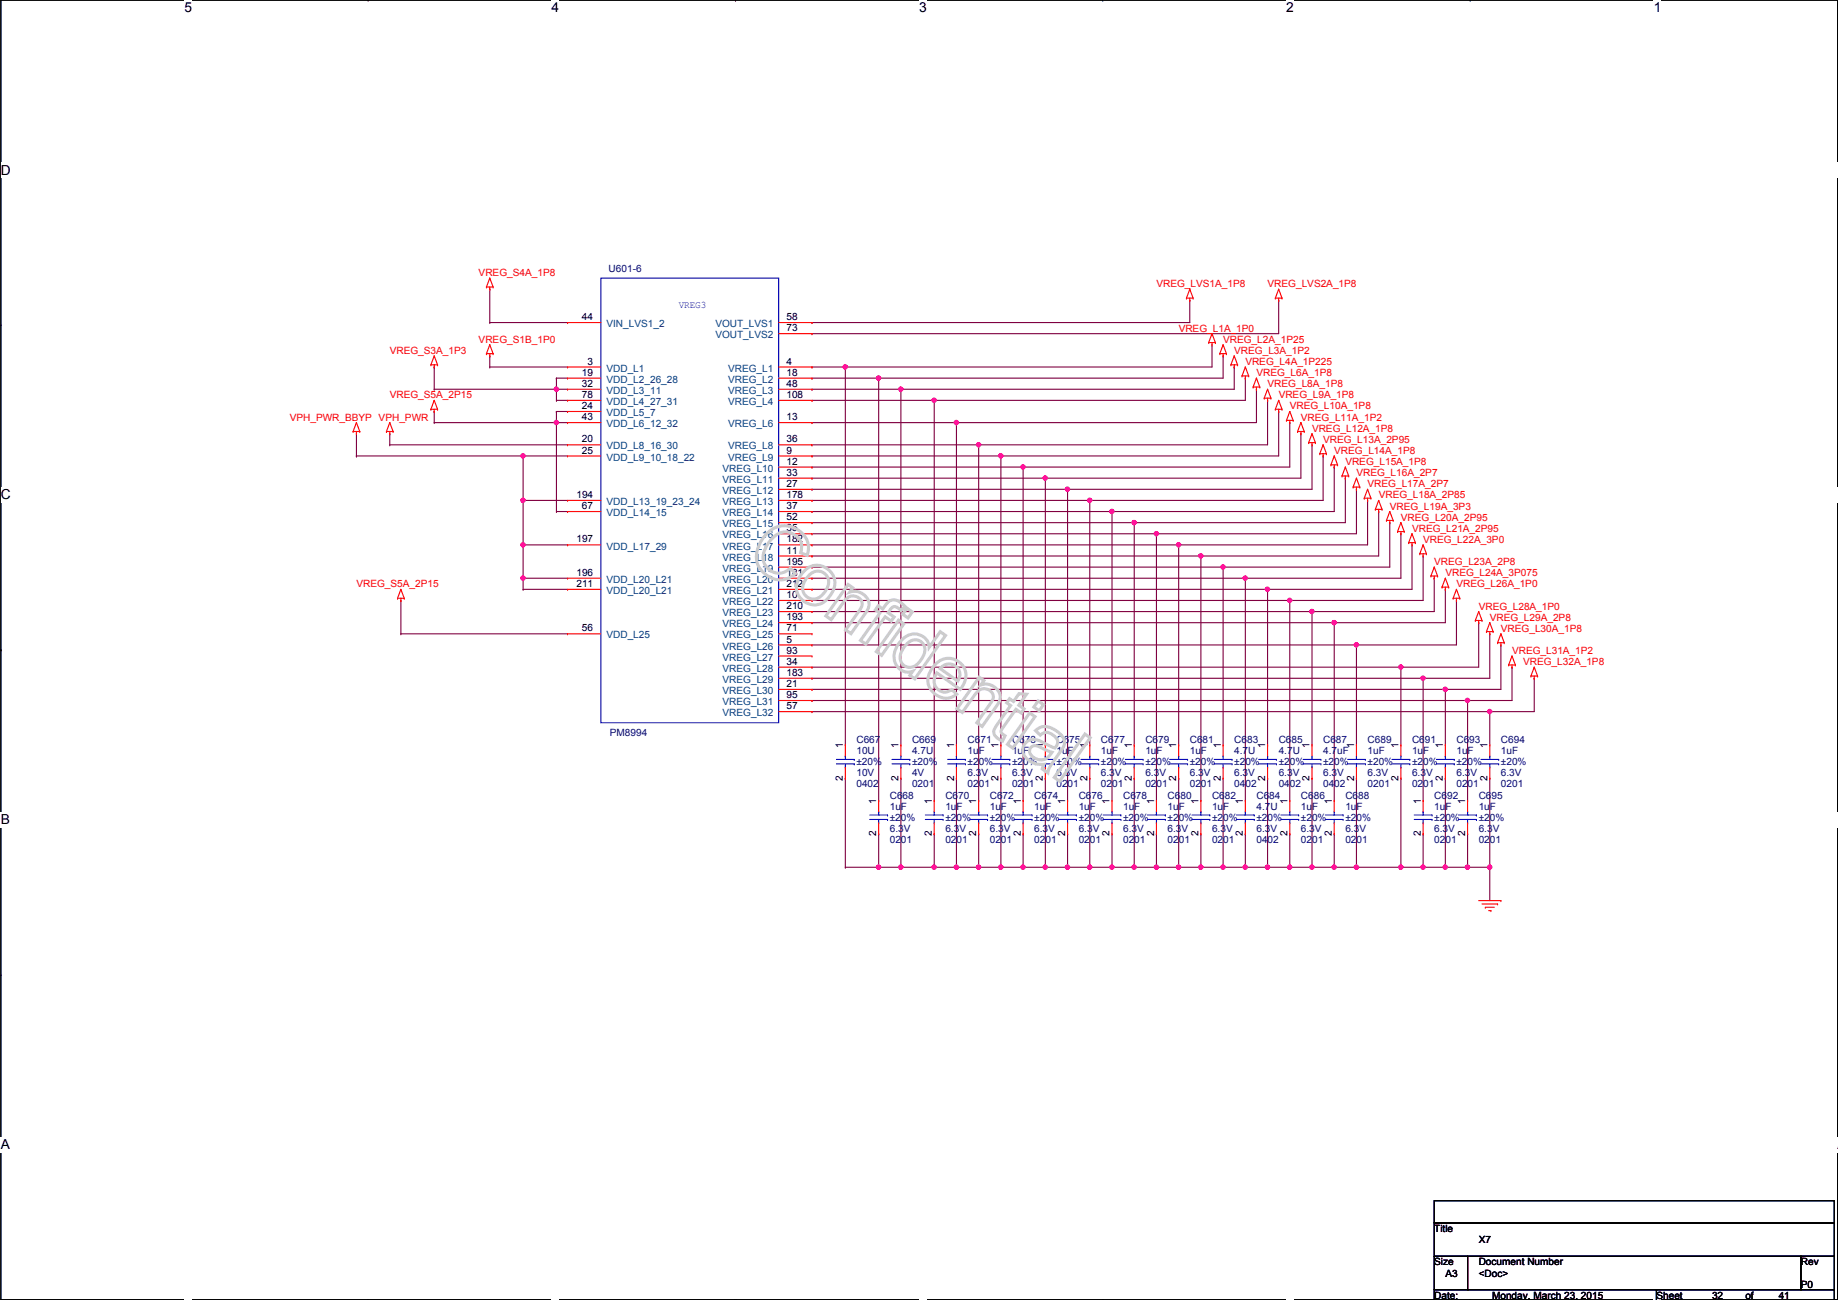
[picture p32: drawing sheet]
<svg xmlns="http://www.w3.org/2000/svg" width="420mm" height="297mm" viewBox="0 0 420 297" stroke-linecap="round" stroke-linejoin="round" font-family="sans-serif">
<defs><g id="words">
<g font-size="3.1">
<text x="42.2" y="2.8">5</text>
<text x="126.1" y="2.8">4</text>
<text x="210.1" y="2.8">3</text>
<text x="294" y="2.8">2</text>
<text x="378" y="2.8">1</text>
<text x=".2" y="39.9">D</text>
<text x=".2" y="114.1">C</text>
<text x=".2" y="188.4">B</text>
<text x=".2" y="262.6">A</text>
<text x="420.1" y="262.6">A</text>
</g>
<g font-size="2.3" fill="#f00">
<text x="109.4" y="63.1">VREG_S4A_1P8</text>
<text x="264.4" y="65.6">VREG_LVS1A_1P8</text>
<text x="289.8" y="65.6">VREG_LVS2A_1P8</text>
<text x="269.4" y="75.8">VREG_L1A_1P0</text>
<text x="89.1" y="80.9">VREG_S3A_1P3</text>
<text x="109.4" y="78.3">VREG_S1B_1P0</text>
<text x="279.6" y="78.3">VREG_L2A_1P25</text>
<text x="282.1" y="80.9">VREG_L3A_1P2</text>
<text x="284.7" y="83.4">VREG_L4A_1P225</text>
<text x="287.2" y="85.9">VREG_L6A_1P8</text>
<text x="289.8" y="88.5">VREG_L8A_1P8</text>
<text x="89.1" y="91">VREG_S5A_2P15</text>
<text x="292.3" y="91">VREG_L9A_1P8</text>
<text x="294.8" y="93.6">VREG_L10A_1P8</text>
<text x="66.2" y="96.1">VPH_PWR_BBYP VPH_PWR</text>
<text x="297.4" y="96.1">VREG_L11A_1P2</text>
<text x="299.9" y="98.6">VREG_L12A_1P8</text>
<text x="302.5" y="101.2">VREG_L13A_2P95</text>
<text x="305" y="103.7">VREG_L14A_1P8</text>
<text x="307.5" y="106.3">VREG_L15A_1P8</text>
<text x="310.1" y="108.8">VREG_L16A_2P7</text>
<text x="312.6" y="111.3">VREG_L17A_2P7</text>
<text x="315.2" y="113.9">VREG_L18A_2P85</text>
<text x="317.7" y="116.4">VREG_L19A_3P3</text>
<text x="320.2" y="119">VREG_L20A_2P95</text>
<text x="322.8" y="121.5">VREG_L21A_2P95</text>
<text x="325.3" y="124">VREG_L22A_3P0</text>
<text x="327.9" y="129.1">VREG_L23A_2P8</text>
<text x="330.4" y="131.7">VREG_L24A_3P075</text>
<text x="81.5" y="134.2">VREG_S5A_2P15</text>
<text x="332.9" y="134.2">VREG_L26A_1P0</text>
<text x="338" y="139.3">VREG_L28A_1P0</text>
<text x="340.6" y="141.8">VREG_L29A_2P8</text>
<text x="343.1" y="144.4">VREG_L30A_1P8</text>
<text x="345.6" y="149.4">VREG_L31A_1P2</text>
<text x="348.2" y="152">VREG_L32A_1P8</text>
</g>
<g font-size="2.3" fill="#000080">
<text x="139.1" y="62.1">U601-6</text>
<text x="139.4" y="168.2">PM8994</text>
<text x="195.8" y="169.8">C667</text>
<text x="195.8" y="172.3">10U</text>
<text x="208.5" y="169.8">C669</text>
<text x="208.5" y="172.3">4.7U</text>
<text x="221.2" y="169.8">C671</text>
<text x="221.2" y="172.3">1uF</text>
<text x="231.3" y="169.8">C673</text>
<text x="231.3" y="172.3">1uF</text>
<text x="241.5" y="169.8">C675</text>
<text x="241.5" y="172.3">1uF</text>
<text x="251.7" y="169.8">C677</text>
<text x="251.7" y="172.3">1uF</text>
<text x="261.8" y="169.8">C679</text>
<text x="261.8" y="172.3">1uF</text>
<text x="272" y="169.8">C681</text>
<text x="272" y="172.3">1uF</text>
<text x="282.1" y="169.8">C683</text>
<text x="282.1" y="172.3">4.7U</text>
<text x="292.3" y="169.8">C685</text>
<text x="292.3" y="172.3">4.7U</text>
<text x="302.5" y="169.8">C687</text>
<text x="302.5" y="172.3">4.7uF</text>
<text x="312.6" y="169.8">C689</text>
<text x="312.6" y="172.3">1uF</text>
<text x="322.8" y="169.8">C691</text>
<text x="322.8" y="172.3">1uF</text>
<text x="332.9" y="169.8">C693</text>
<text x="332.9" y="172.3">1uF</text>
<text x="343.1" y="169.8">C694</text>
<text x="343.1" y="172.3">1uF</text>
<text x="195.8" y="179.9">0402</text>
<text x="195.8" y="177.4">10V</text>
<text x="195.8" y="174.8">±20%</text>
<text x="208.5" y="179.9">0201</text>
<text x="208.5" y="177.4">4V</text>
<text x="208.5" y="174.8">±20%</text>
<text x="221.2" y="179.9">0201</text>
<text x="221.2" y="177.4">6.3V</text>
<text x="221.2" y="174.8">±20%</text>
<text x="231.3" y="179.9">0201</text>
<text x="231.3" y="177.4">6.3V</text>
<text x="231.3" y="174.8">±20%</text>
<text x="241.5" y="179.9">0201</text>
<text x="241.5" y="177.4">6.3V</text>
<text x="241.5" y="174.8">±20%</text>
<text x="251.7" y="179.9">0201</text>
<text x="251.7" y="177.4">6.3V</text>
<text x="251.7" y="174.8">±20%</text>
<text x="261.8" y="179.9">0201</text>
<text x="261.8" y="177.4">6.3V</text>
<text x="261.8" y="174.8">±20%</text>
<text x="272" y="179.9">0201</text>
<text x="272" y="177.4">6.3V</text>
<text x="272" y="174.8">±20%</text>
<text x="282.1" y="179.9">0402</text>
<text x="282.1" y="177.4">6.3V</text>
<text x="282.1" y="174.8">±20%</text>
<text x="292.3" y="179.9">0402</text>
<text x="292.3" y="177.4">6.3V</text>
<text x="292.3" y="174.8">±20%</text>
<text x="302.5" y="179.9">0402</text>
<text x="302.5" y="177.4">6.3V</text>
<text x="302.5" y="174.8">±20%</text>
<text x="312.6" y="179.9">0201</text>
<text x="312.6" y="177.4">6.3V</text>
<text x="312.6" y="174.8">±20%</text>
<text x="322.8" y="179.9">0201</text>
<text x="322.8" y="177.4">6.3V</text>
<text x="322.8" y="174.8">±20%</text>
<text x="332.9" y="179.9">0201</text>
<text x="332.9" y="177.4">6.3V</text>
<text x="332.9" y="174.8">±20%</text>
<text x="343.1" y="179.9">0201</text>
<text x="343.1" y="177.4">6.3V</text>
<text x="343.1" y="174.8">±20%</text>
<text x="203.4" y="182.5">C668</text>
<text x="203.4" y="185">1uF</text>
<text x="216.1" y="182.5">C670</text>
<text x="216.1" y="185">1uF</text>
<text x="226.3" y="182.5">C672</text>
<text x="226.3" y="185">1uF</text>
<text x="236.4" y="182.5">C674</text>
<text x="236.4" y="185">1uF</text>
<text x="246.6" y="182.5">C676</text>
<text x="246.6" y="185">1uF</text>
<text x="256.7" y="182.5">C678</text>
<text x="256.7" y="185">1uF</text>
<text x="266.9" y="182.5">C680</text>
<text x="266.9" y="185">1uF</text>
<text x="277.1" y="182.5">C682</text>
<text x="277.1" y="185">1uF</text>
<text x="287.2" y="182.5">C684</text>
<text x="287.2" y="185">4.7U</text>
<text x="297.4" y="182.5">C686</text>
<text x="297.4" y="185">1uF</text>
<text x="307.5" y="182.5">C688</text>
<text x="307.5" y="185">1uF</text>
<text x="327.9" y="182.5">C692</text>
<text x="327.9" y="185">1uF</text>
<text x="338" y="182.5">C695</text>
<text x="338" y="185">1uF</text>
<text x="203.4" y="190.1">6.3V</text>
<text x="203.4" y="187.5">±20%</text>
<text x="216.1" y="190.1">6.3V</text>
<text x="216.1" y="187.5">±20%</text>
<text x="226.3" y="190.1">6.3V</text>
<text x="226.3" y="187.5">±20%</text>
<text x="236.4" y="190.1">6.3V</text>
<text x="236.4" y="187.5">±20%</text>
<text x="246.6" y="190.1">6.3V</text>
<text x="246.6" y="187.5">±20%</text>
<text x="256.7" y="190.1">6.3V</text>
<text x="256.7" y="187.5">±20%</text>
<text x="266.9" y="190.1">6.3V</text>
<text x="266.9" y="187.5">±20%</text>
<text x="277.1" y="190.1">6.3V</text>
<text x="277.1" y="187.5">±20%</text>
<text x="287.2" y="190.1">6.3V</text>
<text x="287.2" y="187.5">±20%</text>
<text x="297.4" y="190.1">6.3V</text>
<text x="297.4" y="187.5">±20%</text>
<text x="307.5" y="190.1">6.3V</text>
<text x="307.5" y="187.5">±20%</text>
<text x="327.9" y="190.1">6.3V</text>
<text x="327.9" y="187.5">±20%</text>
<text x="338" y="190.1">6.3V</text>
<text x="338" y="187.5">±20%</text>
<text x="203.4" y="192.6">0201</text>
<text x="216.1" y="192.6">0201</text>
<text x="226.3" y="192.6">0201</text>
<text x="236.4" y="192.6">0201</text>
<text x="246.6" y="192.6">0201</text>
<text x="256.7" y="192.6">0201</text>
<text x="266.9" y="192.6">0201</text>
<text x="277.1" y="192.6">0201</text>
<text x="287.2" y="192.6">0402</text>
<text x="297.4" y="192.6">0201</text>
<text x="307.5" y="192.6">0201</text>
<text x="327.9" y="192.6">0201</text>
<text x="338" y="192.6">0201</text>
</g>
<text font-size="2.3" fill="#00f" x="155.1" y="70.5">VREG3</text>
<g font-size="2.3">
<text x="133" y="73.2">44</text>
<text x="179.8" y="73.2">58</text>
<text x="179.8" y="75.7">73</text>
<text x="134.3" y="83.3">3</text>
<text x="179.8" y="83.3">4</text>
<text x="133" y="85.9">19</text>
<text x="133" y="88.4">32</text>
<text x="179.8" y="85.9">18</text>
<text x="179.8" y="88.4">48</text>
<text x="133" y="90.9">78</text>
<text x="133" y="93.5">24</text>
<text x="179.8" y="90.9">108</text>
<text x="133" y="96">43</text>
<text x="133" y="101.1">20</text>
<text x="179.8" y="96">13</text>
<text x="179.8" y="101.1">36</text>
<text x="133" y="103.6">25</text>
<text x="179.8" y="103.6">9</text>
<text x="179.8" y="106.2">12</text>
<text x="131.8" y="113.8">194</text>
<text x="179.8" y="108.7">33</text>
<text x="179.8" y="111.3">27</text>
<text x="179.8" y="113.8">178</text>
<text x="133" y="116.3">67</text>
<text x="179.8" y="116.3">37</text>
<text x="179.8" y="118.9">52</text>
<text x="131.8" y="124">197</text>
<text x="179.8" y="121.4">35</text>
<text x="179.8" y="124">182</text>
<text x="131.8" y="131.6">196</text>
<text x="179.8" y="126.5">11</text>
<text x="179.8" y="129">195</text>
<text x="179.8" y="131.6">181</text>
<text x="131.8" y="134.1">211</text>
<text x="179.8" y="134.1">212</text>
<text x="179.8" y="136.7">10</text>
<text x="179.8" y="141.7">193</text>
<text x="179.8" y="139.2">210</text>
<text x="133" y="144.3">56</text>
<text x="179.8" y="144.3">71</text>
<text x="179.8" y="146.8">5</text>
<text x="179.8" y="149.4">93</text>
<text x="179.8" y="154.4">183</text>
<text x="179.8" y="151.9">34</text>
<text x="179.8" y="159.5">95</text>
<text x="179.8" y="157">21</text>
<text x="179.8" y="162.1">57</text>
<text x="192.7" y="171" transform="rotate(-90 192.7 171)">1</text>
<text x="205.4" y="171" transform="rotate(-90 205.4 171)">1</text>
<text x="218.1" y="171" transform="rotate(-90 218.1 171)">1</text>
<text x="228.2" y="171" transform="rotate(-90 228.2 171)">1</text>
<text x="238.4" y="171" transform="rotate(-90 238.4 171)">1</text>
<text x="248.6" y="171" transform="rotate(-90 248.6 171)">1</text>
<text x="258.7" y="171" transform="rotate(-90 258.7 171)">1</text>
<text x="268.9" y="171" transform="rotate(-90 268.9 171)">1</text>
<text x="279" y="171" transform="rotate(-90 279 171)">1</text>
<text x="289.2" y="171" transform="rotate(-90 289.2 171)">1</text>
<text x="299.4" y="171" transform="rotate(-90 299.4 171)">1</text>
<text x="309.5" y="171" transform="rotate(-90 309.5 171)">1</text>
<text x="319.7" y="171" transform="rotate(-90 319.7 171)">1</text>
<text x="329.8" y="171" transform="rotate(-90 329.8 171)">1</text>
<text x="340" y="171" transform="rotate(-90 340 171)">1</text>
<text x="192.7" y="178.4" transform="rotate(-90 192.7 178.4)">2</text>
<text x="205.4" y="178.4" transform="rotate(-90 205.4 178.4)">2</text>
<text x="218.1" y="178.4" transform="rotate(-90 218.1 178.4)">2</text>
<text x="228.2" y="178.4" transform="rotate(-90 228.2 178.4)">2</text>
<text x="238.4" y="178.4" transform="rotate(-90 238.4 178.4)">2</text>
<text x="248.6" y="178.4" transform="rotate(-90 248.6 178.4)">2</text>
<text x="258.7" y="178.4" transform="rotate(-90 258.7 178.4)">2</text>
<text x="268.9" y="178.4" transform="rotate(-90 268.9 178.4)">2</text>
<text x="279" y="178.4" transform="rotate(-90 279 178.4)">2</text>
<text x="289.2" y="178.4" transform="rotate(-90 289.2 178.4)">2</text>
<text x="299.4" y="178.4" transform="rotate(-90 299.4 178.4)">2</text>
<text x="309.5" y="178.4" transform="rotate(-90 309.5 178.4)">2</text>
<text x="319.7" y="178.4" transform="rotate(-90 319.7 178.4)">2</text>
<text x="329.8" y="178.4" transform="rotate(-90 329.8 178.4)">2</text>
<text x="340" y="178.4" transform="rotate(-90 340 178.4)">2</text>
<text x="200.3" y="183.7" transform="rotate(-90 200.3 183.7)">1</text>
<text x="213" y="183.7" transform="rotate(-90 213 183.7)">1</text>
<text x="223.2" y="183.7" transform="rotate(-90 223.2 183.7)">1</text>
<text x="233.3" y="183.7" transform="rotate(-90 233.3 183.7)">1</text>
<text x="243.5" y="183.7" transform="rotate(-90 243.5 183.7)">1</text>
<text x="253.6" y="183.7" transform="rotate(-90 253.6 183.7)">1</text>
<text x="263.8" y="183.7" transform="rotate(-90 263.8 183.7)">1</text>
<text x="274" y="183.7" transform="rotate(-90 274 183.7)">1</text>
<text x="284.1" y="183.7" transform="rotate(-90 284.1 183.7)">1</text>
<text x="294.3" y="183.7" transform="rotate(-90 294.3 183.7)">1</text>
<text x="304.4" y="183.7" transform="rotate(-90 304.4 183.7)">1</text>
<text x="324.8" y="183.7" transform="rotate(-90 324.8 183.7)">1</text>
<text x="334.9" y="183.7" transform="rotate(-90 334.9 183.7)">1</text>
<text x="200.3" y="191.1" transform="rotate(-90 200.3 191.1)">2</text>
<text x="213" y="191.1" transform="rotate(-90 213 191.1)">2</text>
<text x="223.2" y="191.1" transform="rotate(-90 223.2 191.1)">2</text>
<text x="233.3" y="191.1" transform="rotate(-90 233.3 191.1)">2</text>
<text x="243.5" y="191.1" transform="rotate(-90 243.5 191.1)">2</text>
<text x="253.6" y="191.1" transform="rotate(-90 253.6 191.1)">2</text>
<text x="263.8" y="191.1" transform="rotate(-90 263.8 191.1)">2</text>
<text x="274" y="191.1" transform="rotate(-90 274 191.1)">2</text>
<text x="284.1" y="191.1" transform="rotate(-90 284.1 191.1)">2</text>
<text x="294.3" y="191.1" transform="rotate(-90 294.3 191.1)">2</text>
<text x="304.4" y="191.1" transform="rotate(-90 304.4 191.1)">2</text>
<text x="324.8" y="191.1" transform="rotate(-90 324.8 191.1)">2</text>
<text x="334.9" y="191.1" transform="rotate(-90 334.9 191.1)">2</text>
<text x="327.9" y="281.5">Title</text>
<text x="338" y="284.1">X7</text>
<text x="327.9" y="289.1">Size</text>
<text x="330.4" y="291.7">A3</text>
<text x="338" y="289.1">Document Number</text>
<text x="338" y="291.7">&lt;Doc&gt;</text>
<text x="411.7" y="289.1">Rev</text>
<text x="327.9" y="296.8">Date:</text>
<text x="341.1" y="296.8">Monday, March 23, 2015</text>
<text x="378.7" y="296.8">Sheet</text>
<text x="391.4" y="296.8">32</text>
<text x="399" y="296.8">of</text>
<text x="406.6" y="296.8">41</text>
<text x="411.7" y="294.2">P0</text>
</g>
<g font-size="2.3" fill="#004080">
<text x="138.6" y="74.8">VIN_LVS1_2</text>
<text x="163.5" y="74.8">VOUT_LVS1</text>
<text x="163.5" y="77.3">VOUT_LVS2</text>
<text x="138.6" y="84.9">VDD_L1</text>
<text x="138.6" y="87.5">VDD_L2_26_28</text>
<text x="166.4" y="84.9">VREG_L1</text>
<text x="166.4" y="87.5">VREG_L2</text>
<text x="138.6" y="90">VDD_L3_11</text>
<text x="138.6" y="92.5">VDD_L4_27_31</text>
<text x="138.6" y="95.1">VDD_L5_7</text>
<text x="166.4" y="90">VREG_L3</text>
<text x="166.4" y="92.5">VREG_L4</text>
<text x="138.6" y="97.6">VDD_L6_12_32</text>
<text x="166.4" y="97.6">VREG_L6</text>
<text x="138.6" y="102.7">VDD_L8_16_30</text>
<text x="138.6" y="105.2">VDD_L9_10_18_22</text>
<text x="165.2" y="107.8">VREG_L10</text>
<text x="166.4" y="102.7">VREG_L8</text>
<text x="166.4" y="105.2">VREG_L9</text>
<text x="165.2" y="110.3">VREG_L11</text>
<text x="165.2" y="112.9">VREG_L12</text>
<text x="138.6" y="115.4">VDD_L13_19_23_24</text>
<text x="138.6" y="117.9">VDD_L14_15</text>
<text x="165.2" y="115.4">VREG_L13</text>
<text x="165.2" y="117.9">VREG_L14</text>
<text x="138.6" y="125.6">VDD_L17_29</text>
<text x="165.2" y="120.5">VREG_L15</text>
<text x="165.2" y="123">VREG_L16</text>
<text x="165.2" y="125.6">VREG_L17</text>
<text x="165.2" y="128.1">VREG_L18</text>
<text x="165.2" y="130.6">VREG_L19</text>
<text x="138.6" y="133.2">VDD_L20_L21</text>
<text x="138.6" y="135.7">VDD_L20_L21</text>
<text x="165.2" y="133.2">VREG_L20</text>
<text x="165.2" y="135.7">VREG_L21</text>
<text x="165.2" y="138.3">VREG_L22</text>
<text x="165.2" y="143.3">VREG_L24</text>
<text x="165.2" y="140.8">VREG_L23</text>
<text x="138.6" y="145.9">VDD_L25</text>
<text x="165.2" y="145.9">VREG_L25</text>
<text x="165.2" y="148.4">VREG_L26</text>
<text x="165.2" y="153.5">VREG_L28</text>
<text x="165.2" y="151">VREG_L27</text>
<text x="165.2" y="161.1">VREG_L31</text>
<text x="165.2" y="158.6">VREG_L30</text>
<text x="165.2" y="156">VREG_L29</text>
<text x="165.2" y="163.7">VREG_L32</text>
</g>
</g></defs>
<path d="M.2 0h419.9v297h-419.9z" fill="none" stroke="#000" stroke-width=".25"/>
<g fill="#fff">
<path d="M42.2 0h1.7v3.5h-1.7z"/>
<path d="M42.2 297l1.7 .1z"/>
</g>
<path d="M84.1 0h.1M84.1 297h.1" fill="none" stroke="#000" stroke-width=".25"/>
<g fill="#fff">
<path d="M126.1 0h1.7v3.5h-1.7z"/>
<path d="M126.1 297l1.7 .1z"/>
</g>
<path d="M168.1 0h.1M168.1 297h.1" fill="none" stroke="#000" stroke-width=".25"/>
<g fill="#fff">
<path d="M210.1 0h1.7v3.5h-1.7z"/>
<path d="M210.1 297l1.7 .1z"/>
</g>
<path d="M252.1 0h.1M252.1 297h.1" fill="none" stroke="#000" stroke-width=".25"/>
<g fill="#fff">
<path d="M294 0h1.8v3.5h-1.8z"/>
<path d="M294 297l1.8 .1z"/>
</g>
<path d="M336.1 0h.1M336.1 297h.1" fill="none" stroke="#000" stroke-width=".25"/>
<g fill="#fff">
<path d="M378 0h1.8v3.5h-1.8z"/>
<path d="M378 297l1.8 .1z"/>
<path d="M.2 37.1h2.2v3.5h-2.2z"/>
<path d="M420.1 37.1h.1v3.5h-.1z"/>
<path d="M.2 111.3h2.2v3.5h-2.2z"/>
<path d="M420.1 111.3h.1v3.5h-.1z"/>
</g>
<path d="M.2 74.3h.1M420.1 74.3h.1" fill="none" stroke="#000" stroke-width=".25"/>
<g fill="#fff">
<path d="M.2 185.6h2.1v3.5h-2.1z"/>
<path d="M420.1 185.6h.1v3.5h-.1z"/>
</g>
<path d="M.2 148.5h.1M420.1 148.5h.1" fill="none" stroke="#000" stroke-width=".25"/>
<path d="M.2 148.5h.1M420.1 148.5h.1" fill="none" stroke="#000" stroke-width=".23"/>
<g fill="#fff">
<path d="M.2 259.8h2.1v3.5h-2.1z"/>
<path d="M420.1 259.8h.1v3.5h-.1z"/>
</g>
<path d="M.2 222.7h.1M420.1 222.7h.1" fill="none" stroke="#000" stroke-width=".25"/>
<path d="M112 66.1h.1M112 73.7h.1M112 66.1v7.6M112 73.7h17.7M99.3 88.9h.1M99.3 88.9h27.9M112 81.3h.1M112 83.9h.1M112 81.3v2.6M112 83.9h17.7" fill="none" stroke="#800040" stroke-width=".25"/>
<circle cx="127.2" cy="88.9" r=".49" fill="#f0f"/>
<circle cx="127.2" cy="88.9" r=".49" fill="none" stroke="#f0f" stroke-width=".25"/>
<g fill="none" stroke="#800040" stroke-width=".25">
<path d="M99.3 96.6h.1M99.3 96.6h30.4M127.2 86.4h.1M127.2 88.9h.1M127.2 91.5h.1M127.2 94h.1M127.2 96.6h.1M127.2 86.4v2.5M127.2 94v2.6M127.2 88.9h2.5M127.2 91.5h2.5M127.2 94h2.5"/>
<path d="M91.6 137.2h.1M91.6 137.2v7.6M91.6 144.8h.1M91.6 144.8h38.1"/>
</g>
<circle cx="127.2" cy="96.5" r=".49" fill="#f0f"/>
<circle cx="127.2" cy="96.5" r=".49" fill="none" stroke="#f0f" stroke-width=".25"/>
<path d="M89.1 99.1h.1M89.1 99.1v2.5M99.3 94h.1M99.3 94v2.6M81.5 104.2h.1M81.5 104.2h38.1M89.1 101.6h.1M89.1 101.6h40.6" fill="none" stroke="#800040" stroke-width=".25"/>
<circle cx="119.6" cy="104.2" r=".49" fill="#f0f"/>
<circle cx="119.6" cy="104.2" r=".49" fill="none" stroke="#f0f" stroke-width=".25"/>
<path d="M119.6 104.2h.1M119.6 104.2v10.1" fill="none" stroke="#800040" stroke-width=".25"/>
<circle cx="119.6" cy="114.3" r=".49" fill="#f0f"/>
<circle cx="119.6" cy="114.3" r=".49" fill="none" stroke="#f0f" stroke-width=".25"/>
<path d="M119.6 114.3h.1M119.6 104.2h.1M119.6 114.3h10.1M119.6 104.2h10.1M119.6 114.3v17.8M119.6 124.5h.1M119.6 132.1h.1M119.6 124.5h10.1M119.6 132.1h10.1" fill="none" stroke="#800040" stroke-width=".25"/>
<circle cx="119.6" cy="132.1" r=".49" fill="#f0f"/>
<circle cx="119.6" cy="132.1" r=".49" fill="none" stroke="#f0f" stroke-width=".25"/>
<circle cx="119.6" cy="124.5" r=".49" fill="#f0f"/>
<circle cx="119.6" cy="124.5" r=".49" fill="none" stroke="#f0f" stroke-width=".25"/>
<g fill="none" stroke="#800040" stroke-width=".25">
<path d="M185.6 73.7h.1M185.6 76.2h.1M272 68.6h.1M272 68.6v5.1h-86.4M277.1 78.8h.1M277.1 78.8v5.1M292.3 68.6h.1M292.3 68.6v7.6h-106.7M127.2 96.6h.1M127.2 96.6v20.3M185.6 83.9h.1M185.6 86.4h.1"/>
<path d="M185.6 88.9h.1M185.6 91.5h.1M185.6 83.9h7.6M185.6 86.4h15.3M185.6 88.9h20.3M185.6 91.5h28M279.6 81.3h.1M279.6 81.3v5.1M282.1 83.9h.1M282.1 83.9v5M127.2 116.9h.1M127.2 116.9h2.5"/>
<path d="M119.6 134.7h.1M119.6 132.1h.1M119.6 134.7h10.1M119.6 132.1v2.6"/>
</g>
<circle cx="213.5" cy="91.5" r=".49" fill="#f0f"/>
<circle cx="213.5" cy="91.5" r=".49" fill="none" stroke="#f0f" stroke-width=".25"/>
<path d="M185.6 96.6h.1M185.6 96.6h33M284.7 86.4h.1M284.7 86.4v5.1M287.2 88.9h.1M287.2 88.9v7.7M185.6 101.6h.1M185.6 104.2h.1M185.6 101.6h38.1M185.6 104.2h43.2" fill="none" stroke="#800040" stroke-width=".25"/>
<circle cx="228.8" cy="104.2" r=".49" fill="#f0f"/>
<circle cx="228.8" cy="104.2" r=".49" fill="none" stroke="#f0f" stroke-width=".25"/>
<g fill="none" stroke="#800040" stroke-width=".25">
<path d="M289.8 91.5h.1M289.8 91.5v10.1M292.3 94h.1M292.3 94v10.2M294.8 96.6h.1M294.8 96.6v10.1M297.4 99.1h.1M297.4 99.1v10.2M185.6 106.7h.1M185.6 109.3h.1M185.6 111.8h.1M185.6 106.7h48.3"/>
<path d="M185.6 109.3h53.4M185.6 111.8h58.4"/>
</g>
<circle cx="244" cy="111.8" r=".49" fill="#f0f"/>
<circle cx="244" cy="111.8" r=".49" fill="none" stroke="#f0f" stroke-width=".25"/>
<path d="M185.6 114.3h.1M185.6 116.9h.1M185.6 114.3h63.5M185.6 116.9h68.6M299.9 101.6h.1M299.9 101.6v10.2M302.5 104.2h.1M302.5 104.2v10.1" fill="none" stroke="#800040" stroke-width=".25"/>
<circle cx="254.2" cy="116.9" r=".49" fill="#f0f"/>
<circle cx="254.2" cy="116.9" r=".49" fill="none" stroke="#f0f" stroke-width=".25"/>
<path d="M185.6 119.4h.1M185.6 119.4h73.7M305 106.7h.1M305 106.7v10.2" fill="none" stroke="#800040" stroke-width=".25"/>
<circle cx="259.3" cy="119.4" r=".49" fill="#f0f"/>
<circle cx="259.3" cy="119.4" r=".49" fill="none" stroke="#f0f" stroke-width=".25"/>
<path d="M307.5 109.3h.1M307.5 109.3v10.1M185.6 122h.1M185.6 122h78.8" fill="none" stroke="#800040" stroke-width=".25"/>
<circle cx="264.3" cy="121.9" r=".49" fill="#f0f"/>
<circle cx="264.3" cy="121.9" r=".49" fill="none" stroke="#f0f" stroke-width=".25"/>
<path d="M310.1 111.8h.1M310.1 111.8v10.2M185.6 124.5h.1M185.6 127h.1M185.6 124.5h83.8M185.6 127h88.9" fill="none" stroke="#800040" stroke-width=".25"/>
<circle cx="274.5" cy="127" r=".49" fill="#f0f"/>
<circle cx="274.5" cy="127" r=".49" fill="none" stroke="#f0f" stroke-width=".25"/>
<path d="M185.6 129.6h.1M185.6 129.6h94" fill="none" stroke="#800040" stroke-width=".25"/>
<circle cx="279.6" cy="129.6" r=".49" fill="#f0f"/>
<circle cx="279.6" cy="129.6" r=".49" fill="none" stroke="#f0f" stroke-width=".25"/>
<path d="M185.6 132.1h.1M185.6 132.1h99.1" fill="none" stroke="#800040" stroke-width=".25"/>
<circle cx="284.7" cy="132.1" r=".49" fill="#f0f"/>
<circle cx="284.7" cy="132.1" r=".49" fill="none" stroke="#f0f" stroke-width=".25"/>
<path d="M185.6 134.7h.1M185.6 134.7h104.2" fill="none" stroke="#800040" stroke-width=".25"/>
<circle cx="289.7" cy="134.6" r=".49" fill="#f0f"/>
<circle cx="289.7" cy="134.6" r=".49" fill="none" stroke="#f0f" stroke-width=".25"/>
<path d="M185.6 139.7h.1M185.6 139.7h114.3" fill="none" stroke="#800040" stroke-width=".25"/>
<circle cx="299.9" cy="139.7" r=".49" fill="#f0f"/>
<circle cx="299.9" cy="139.7" r=".49" fill="none" stroke="#f0f" stroke-width=".25"/>
<path d="M185.6 142.3h.1M185.6 142.3h119.4" fill="none" stroke="#800040" stroke-width=".25"/>
<circle cx="305" cy="142.3" r=".49" fill="#f0f"/>
<circle cx="305" cy="142.3" r=".49" fill="none" stroke="#f0f" stroke-width=".25"/>
<path d="M185.6 152.4h.1M185.6 152.4h134.6" fill="none" stroke="#800040" stroke-width=".25"/>
<circle cx="320.2" cy="152.4" r=".49" fill="#f0f"/>
<circle cx="320.2" cy="152.4" r=".49" fill="none" stroke="#f0f" stroke-width=".25"/>
<path d="M185.6 155h.1M185.6 155h139.7" fill="none" stroke="#800040" stroke-width=".25"/>
<circle cx="325.3" cy="155" r=".49" fill="#f0f"/>
<circle cx="325.3" cy="155" r=".49" fill="none" stroke="#f0f" stroke-width=".25"/>
<path d="M185.6 160.1h.1M185.6 160.1h149.9" fill="none" stroke="#800040" stroke-width=".25"/>
<circle cx="335.5" cy="160" r=".49" fill="#f0f"/>
<circle cx="335.5" cy="160" r=".49" fill="none" stroke="#f0f" stroke-width=".25"/>
<path d="M185.6 162.6h.1M185.6 162.6h155" fill="none" stroke="#800040" stroke-width=".25"/>
<circle cx="340.5" cy="162.6" r=".49" fill="#f0f"/>
<circle cx="340.5" cy="162.6" r=".49" fill="none" stroke="#f0f" stroke-width=".25"/>
<path d="M185.6 157.5h.1M185.6 157.5h144.8" fill="none" stroke="#800040" stroke-width=".25"/>
<circle cx="330.4" cy="157.5" r=".49" fill="#f0f"/>
<circle cx="330.4" cy="157.5" r=".49" fill="none" stroke="#f0f" stroke-width=".25"/>
<g fill="none" stroke="#800040" stroke-width=".25">
<path d="M312.6 114.3h.1M312.6 114.3v10.2M315.2 116.9h.1M315.2 116.9v10.1M317.7 119.4h.1M317.7 119.4v10.2M185.6 137.2h.1M185.6 137.2h109.2M320.2 122h.1M320.2 122v10.1M322.8 124.5h.1M322.8 124.5v10.2"/>
<path d="M332.9 137.2h.1M332.9 137.2v10.2M185.6 147.4h.1M185.6 147.4h124.5M338 142.3h.1M338 142.3v10.1M340.6 144.8h.1M340.6 144.8v10.2M343.1 147.4h.1M343.1 147.4v10.1"/>
</g>
<circle cx="294.8" cy="137.2" r=".49" fill="#f0f"/>
<circle cx="294.8" cy="137.2" r=".49" fill="none" stroke="#f0f" stroke-width=".25"/>
<g fill="none" stroke="#800040" stroke-width=".25">
<path d="M99.3 83.9h.1M99.3 83.9v5M127.2 88.9h.1M127.2 86.4h.1M127.2 88.9v2.6M127.2 86.4h2.5M193.2 83.9h.1M193.2 83.9v86.3M193.2 83.9h83.9M325.3 127h.1M325.3 127v10.2M327.9 132.1h.1"/>
<path d="M327.9 132.1v7.6M330.4 134.7h.1M330.4 134.7v7.6M345.6 152.4h.1M345.6 152.4v7.7M350.7 155h.1M350.7 155v7.6"/>
</g>
<circle cx="193.2" cy="83.8" r=".49" fill="#f0f"/>
<circle cx="193.2" cy="83.8" r=".49" fill="none" stroke="#f0f" stroke-width=".25"/>
<path d="M200.9 86.4h.1M200.9 86.4v96.5" fill="none" stroke="#800040" stroke-width=".25"/>
<circle cx="200.8" cy="86.4" r=".49" fill="#f0f"/>
<circle cx="200.8" cy="86.4" r=".49" fill="none" stroke="#f0f" stroke-width=".25"/>
<path d="M200.9 86.4h.1M200.9 86.4h78.7M205.9 88.9h.1M205.9 88.9v81.3" fill="none" stroke="#800040" stroke-width=".25"/>
<circle cx="205.9" cy="88.9" r=".49" fill="#f0f"/>
<circle cx="205.9" cy="88.9" r=".49" fill="none" stroke="#f0f" stroke-width=".25"/>
<path d="M205.9 88.9h.1M205.9 88.9h76.2M213.6 91.5h.1M213.6 91.5v91.4M213.6 91.5h71.1M218.6 96.6h.1M218.6 96.6v73.6" fill="none" stroke="#800040" stroke-width=".25"/>
<circle cx="218.6" cy="96.5" r=".49" fill="#f0f"/>
<circle cx="218.6" cy="96.5" r=".49" fill="none" stroke="#f0f" stroke-width=".25"/>
<path d="M218.6 96.6h.1M218.6 96.6h68.6M223.7 101.6h.1M223.7 101.6v81.3" fill="none" stroke="#800040" stroke-width=".25"/>
<circle cx="223.7" cy="101.6" r=".49" fill="#f0f"/>
<circle cx="223.7" cy="101.6" r=".49" fill="none" stroke="#f0f" stroke-width=".25"/>
<path d="M223.7 101.6h.1M223.7 101.6h66.1M228.8 104.2h.1M228.8 104.2v66M228.8 104.2h63.5M233.9 106.7h.1M233.9 106.7v76.2" fill="none" stroke="#800040" stroke-width=".25"/>
<circle cx="233.9" cy="106.7" r=".49" fill="#f0f"/>
<circle cx="233.9" cy="106.7" r=".49" fill="none" stroke="#f0f" stroke-width=".25"/>
<path d="M233.9 106.7h.1M233.9 106.7h60.9M239 109.3h.1M239 109.3v60.9" fill="none" stroke="#800040" stroke-width=".25"/>
<circle cx="238.9" cy="109.2" r=".49" fill="#f0f"/>
<circle cx="238.9" cy="109.2" r=".49" fill="none" stroke="#f0f" stroke-width=".25"/>
<path d="M239 109.3h.1M239 109.3h58.4M244 111.8h.1M244 111.8v71.1M244 111.8h55.9M249.1 114.3h.1M249.1 114.3v55.9" fill="none" stroke="#800040" stroke-width=".25"/>
<circle cx="249.1" cy="114.3" r=".49" fill="#f0f"/>
<circle cx="249.1" cy="114.3" r=".49" fill="none" stroke="#f0f" stroke-width=".25"/>
<g fill="none" stroke="#800040" stroke-width=".25">
<path d="M249.1 114.3h.1M249.1 114.3h53.4M254.2 116.9h.1M254.2 116.9v66M254.2 116.9h50.8M259.3 119.4h.1M259.3 119.4v50.8M259.3 119.4h48.2M264.4 122h.1M264.4 122v60.9M264.4 122h45.7M269.4 124.5h.1"/>
<path d="M269.4 124.5v45.7"/>
</g>
<circle cx="269.4" cy="124.5" r=".49" fill="#f0f"/>
<circle cx="269.4" cy="124.5" r=".49" fill="none" stroke="#f0f" stroke-width=".25"/>
<g fill="none" stroke="#800040" stroke-width=".25">
<path d="M269.4 124.5h.1M269.4 124.5h43.2M274.5 127h.1M274.5 127v55.9M274.5 127h40.7M279.6 129.6h.1M279.6 129.6v40.6M279.6 129.6h38.1M284.7 132.1h.1M284.7 132.1v50.8M284.7 132.1h35.5M289.8 134.7h.1"/>
<path d="M289.8 134.7v35.5M289.8 134.7h33M294.8 137.2h.1M294.8 137.2v45.7M294.8 137.2h30.5M299.9 139.7h.1M299.9 139.7v30.5M299.9 139.7h28M305 142.3h.1M305 142.3v40.6M305 142.3h25.4M310.1 147.4h.1"/>
<path d="M310.1 147.4v22.8"/>
</g>
<circle cx="310.1" cy="147.3" r=".49" fill="#f0f"/>
<circle cx="310.1" cy="147.3" r=".49" fill="none" stroke="#f0f" stroke-width=".25"/>
<g fill="none" stroke="#800040" stroke-width=".25">
<path d="M310.1 147.4h.1M310.1 147.4h22.8M320.2 152.4h.1M320.2 152.4v17.8M320.2 152.4h17.8M325.3 155h.1M325.3 155v27.9M325.3 155h15.3M330.4 157.5h.1M330.4 157.5v12.7M330.4 157.5h12.7M205.9 177.8h.1"/>
<path d="M205.9 177.8v20.4M335.5 160.1h.1M335.5 160.1v22.8M335.5 160.1h10.1M340.6 162.6h.1M340.6 162.6v7.6M340.6 162.6h10.1M205.9 198.2h.1M205.9 198.2h7.7"/>
</g>
<circle cx="213.5" cy="198.1" r=".49" fill="#f0f"/>
<circle cx="213.5" cy="198.1" r=".49" fill="none" stroke="#f0f" stroke-width=".25"/>
<circle cx="205.9" cy="198.1" r=".49" fill="#f0f"/>
<circle cx="205.9" cy="198.1" r=".49" fill="none" stroke="#f0f" stroke-width=".25"/>
<path d="M218.6 177.8h.1M218.6 177.8v20.4" fill="none" stroke="#800040" stroke-width=".25"/>
<circle cx="218.6" cy="198.1" r=".49" fill="#f0f"/>
<circle cx="218.6" cy="198.1" r=".49" fill="none" stroke="#f0f" stroke-width=".25"/>
<path d="M228.8 177.8h.1M228.8 177.8v20.4" fill="none" stroke="#800040" stroke-width=".25"/>
<circle cx="228.8" cy="198.1" r=".49" fill="#f0f"/>
<circle cx="228.8" cy="198.1" r=".49" fill="none" stroke="#f0f" stroke-width=".25"/>
<path d="M239 177.8h.1M239 177.8v20.4M218.6 198.2h.1M218.6 198.2h5.1" fill="none" stroke="#800040" stroke-width=".25"/>
<circle cx="238.9" cy="198.1" r=".49" fill="#f0f"/>
<circle cx="238.9" cy="198.1" r=".49" fill="none" stroke="#f0f" stroke-width=".25"/>
<path d="M249.1 177.8h.1M249.1 177.8v20.4M228.8 198.2h.1M228.8 198.2h5.1" fill="none" stroke="#800040" stroke-width=".25"/>
<circle cx="249.1" cy="198.1" r=".49" fill="#f0f"/>
<circle cx="249.1" cy="198.1" r=".49" fill="none" stroke="#f0f" stroke-width=".25"/>
<path d="M259.3 177.8h.1M259.3 177.8v20.4M239 198.2h.1M239 198.2h5M249.1 198.2h.1M249.1 198.2h5.1" fill="none" stroke="#800040" stroke-width=".25"/>
<circle cx="254.2" cy="198.1" r=".49" fill="#f0f"/>
<circle cx="254.2" cy="198.1" r=".49" fill="none" stroke="#f0f" stroke-width=".25"/>
<path d="M269.4 177.8h.1M269.4 177.8v20.4" fill="none" stroke="#800040" stroke-width=".25"/>
<circle cx="269.4" cy="198.1" r=".49" fill="#f0f"/>
<circle cx="269.4" cy="198.1" r=".49" fill="none" stroke="#f0f" stroke-width=".25"/>
<path d="M259.3 198.2h.1M259.3 198.2h5.1" fill="none" stroke="#800040" stroke-width=".25"/>
<circle cx="264.3" cy="198.1" r=".49" fill="#f0f"/>
<circle cx="264.3" cy="198.1" r=".49" fill="none" stroke="#f0f" stroke-width=".25"/>
<circle cx="259.3" cy="198.1" r=".49" fill="#f0f"/>
<circle cx="259.3" cy="198.1" r=".49" fill="none" stroke="#f0f" stroke-width=".25"/>
<path d="M279.6 177.8h.1M279.6 177.8v20.4" fill="none" stroke="#800040" stroke-width=".25"/>
<circle cx="279.6" cy="198.1" r=".49" fill="#f0f"/>
<circle cx="279.6" cy="198.1" r=".49" fill="none" stroke="#f0f" stroke-width=".25"/>
<path d="M289.8 177.8h.1M289.8 177.8v20.4M269.4 198.2h.1M269.4 198.2h5.1" fill="none" stroke="#800040" stroke-width=".25"/>
<circle cx="289.7" cy="198.1" r=".49" fill="#f0f"/>
<circle cx="289.7" cy="198.1" r=".49" fill="none" stroke="#f0f" stroke-width=".25"/>
<path d="M299.9 177.8h.1M299.9 177.8v20.4M279.6 198.2h.1M279.6 198.2h5.1" fill="none" stroke="#800040" stroke-width=".25"/>
<circle cx="299.9" cy="198.1" r=".49" fill="#f0f"/>
<circle cx="299.9" cy="198.1" r=".49" fill="none" stroke="#f0f" stroke-width=".25"/>
<path d="M310.1 177.8h.1M310.1 177.8v20.4h10.1M320.2 177.8h.1M320.2 177.8v20.4M289.8 198.2h.1M289.8 198.2h5M299.9 198.2h.1M299.9 198.2h5.1M320.2 198.2h.1" fill="none" stroke="#800040" stroke-width=".25"/>
<circle cx="310.1" cy="198.1" r=".49" fill="#f0f"/>
<circle cx="310.1" cy="198.1" r=".49" fill="none" stroke="#f0f" stroke-width=".25"/>
<circle cx="320.2" cy="198.1" r=".49" fill="#f0f"/>
<circle cx="320.2" cy="198.1" r=".49" fill="none" stroke="#f0f" stroke-width=".25"/>
<path d="M330.4 177.8h.1M330.4 177.8v20.4" fill="none" stroke="#800040" stroke-width=".25"/>
<circle cx="330.4" cy="198.1" r=".49" fill="#f0f"/>
<circle cx="330.4" cy="198.1" r=".49" fill="none" stroke="#f0f" stroke-width=".25"/>
<path d="M340.6 177.8h.1M340.6 177.8v20.4M320.2 198.2h.1M320.2 198.2h5.1" fill="none" stroke="#800040" stroke-width=".25"/>
<circle cx="340.5" cy="198.1" r=".49" fill="#f0f"/>
<circle cx="340.5" cy="198.1" r=".49" fill="none" stroke="#f0f" stroke-width=".25"/>
<path d="M330.4 198.2h.1M330.4 198.2h5.1" fill="none" stroke="#800040" stroke-width=".25"/>
<circle cx="335.5" cy="198.1" r=".49" fill="#f0f"/>
<circle cx="335.5" cy="198.1" r=".49" fill="none" stroke="#f0f" stroke-width=".25"/>
<path d="M200.9 190.5h.1M200.9 190.5v7.7" fill="none" stroke="#800040" stroke-width=".25"/>
<circle cx="200.8" cy="198.1" r=".49" fill="#f0f"/>
<circle cx="200.8" cy="198.1" r=".49" fill="none" stroke="#f0f" stroke-width=".25"/>
<path d="M200.9 198.2h.1M200.9 198.2h5M213.6 190.5h.1M213.6 198.2h.1M213.6 198.2h5M213.6 190.5v7.7M223.7 190.5h.1M223.7 190.5v7.7" fill="none" stroke="#800040" stroke-width=".25"/>
<circle cx="223.7" cy="198.1" r=".49" fill="#f0f"/>
<circle cx="223.7" cy="198.1" r=".49" fill="none" stroke="#f0f" stroke-width=".25"/>
<path d="M223.7 198.2h.1M223.7 198.2h5.1M233.9 190.5h.1M233.9 198.2h.1M233.9 198.2h5.1M233.9 190.5v7.7" fill="none" stroke="#800040" stroke-width=".25"/>
<circle cx="233.9" cy="198.1" r=".49" fill="#f0f"/>
<circle cx="233.9" cy="198.1" r=".49" fill="none" stroke="#f0f" stroke-width=".25"/>
<path d="M244 190.5h.1M244 190.5v7.7" fill="none" stroke="#800040" stroke-width=".25"/>
<circle cx="244" cy="198.1" r=".49" fill="#f0f"/>
<circle cx="244" cy="198.1" r=".49" fill="none" stroke="#f0f" stroke-width=".25"/>
<g fill="none" stroke="#800040" stroke-width=".25">
<path d="M244 198.2h.1M244 198.2h5.1M254.2 190.5h.1M254.2 198.2h.1M254.2 198.2h5.1M254.2 190.5v7.7M264.4 190.5h.1M264.4 198.2h.1M264.4 198.2h5M264.4 190.5v7.7M274.5 190.5h.1M274.5 198.2h.1"/>
<path d="M274.5 198.2h5.1M274.5 190.5v7.7"/>
</g>
<circle cx="274.5" cy="198.1" r=".49" fill="#f0f"/>
<circle cx="274.5" cy="198.1" r=".49" fill="none" stroke="#f0f" stroke-width=".25"/>
<path d="M284.7 190.5h.1M284.7 198.2h.1M284.7 190.5v7.7M284.7 198.2h5.1" fill="none" stroke="#800040" stroke-width=".25"/>
<circle cx="284.7" cy="198.1" r=".49" fill="#f0f"/>
<circle cx="284.7" cy="198.1" r=".49" fill="none" stroke="#f0f" stroke-width=".25"/>
<path d="M294.8 190.5h.1M294.8 198.2h.1M294.8 190.5v7.7M294.8 198.2h5.1" fill="none" stroke="#800040" stroke-width=".25"/>
<circle cx="294.8" cy="198.1" r=".49" fill="#f0f"/>
<circle cx="294.8" cy="198.1" r=".49" fill="none" stroke="#f0f" stroke-width=".25"/>
<path d="M305 190.5h.1M305 198.2h.1M305 190.5v7.7M305 198.2h5.1" fill="none" stroke="#800040" stroke-width=".25"/>
<circle cx="305" cy="198.1" r=".49" fill="#f0f"/>
<circle cx="305" cy="198.1" r=".49" fill="none" stroke="#f0f" stroke-width=".25"/>
<path d="M325.3 190.5h.1M325.3 198.2h.1M325.3 190.5v7.7M325.3 198.2h5.1" fill="none" stroke="#800040" stroke-width=".25"/>
<circle cx="325.3" cy="198.1" r=".49" fill="#f0f"/>
<circle cx="325.3" cy="198.1" r=".49" fill="none" stroke="#f0f" stroke-width=".25"/>
<path d="M81.5 99.1v5.1M81.5 104.2h.1M193.2 177.8h.1M193.2 177.8v20.4M193.2 198.2h.1M193.2 198.2h7.7M335.5 190.5h.1M335.5 198.2h.1M335.5 190.5v7.7M335.5 198.2h5.1M340.6 198.2h.1M340.6 198.2v7.6" fill="none" stroke="#800040" stroke-width=".25"/>
<g fill="none" stroke="#f00" stroke-width=".25">
<path d="M111.2 65.6h.1M111.2 65.6h1.5M112 66.1h.1M112 63.5h.1M112 78.8h.1M112 65.6v.5M112 63.5l-.8 2.1M112 63.5l.7 2.1M112 78.8l-.8 2M112 78.8l.7 2M112.7 65.6h.1M129.7 73.7h.1"/>
<path d="M129.7 73.7h7.7M178 73.7h7.6M178 76.2h7.6M185.6 73.7h.1M185.6 76.2h.1M271.2 68.1h.1M271.2 68.1h1.5M272 68.6h.1M272 66.1h.1M272 68.1v.5M272 66.1l-.8 2M272 66.1l.7 2"/>
<path d="M272.7 68.1h.1M276.3 78.3h.1M276.3 78.3h1.5M277.1 78.8h.1M277.1 76.2h.1M277.1 78.3v.5M277.1 76.2l-.8 2.1M277.1 76.2l.7 2.1M277.8 78.3h.1M279.6 78.8h.1M279.6 78.8l-.8 2M279.6 78.8l.8 2"/>
<path d="M291.5 68.1h.1M291.5 68.1h1.6M292.3 68.6h.1M292.3 66.1h.1M292.3 68.1v.5M292.3 66.1l-.8 2M292.3 66.1l.8 2M293.1 68.1h.1M80.7 98.6h.1M80.7 98.6h1.5M81.5 99.1h.1M81.5 96.6h.1"/>
<path d="M81.5 98.6v.5M81.5 96.6l-.8 2M81.5 96.6l.7 2M82.2 98.6h.1M88.3 98.6h.1M88.3 98.6h1.6M89.1 99.1h.1M89.1 96.6h.1M89.1 98.6v.5M89.1 96.6l-.8 2M89.1 96.6l.8 2M89.9 98.6h.1"/>
<path d="M98.5 83.4h.1M98.5 93.5h.1M98.5 83.4h1.5M98.5 93.5h1.5M99.3 83.9h.1M99.3 81.3h.1M99.3 94h.1M99.3 91.5h.1M99.3 83.4v.5M99.3 93.5v.5M99.3 81.3l-.8 2.1M99.3 81.3l.7 2.1"/>
<path d="M99.3 91.5l-.8 2M99.3 91.5l.7 2M100 83.4h.1M100 93.5h.1M111.2 80.8h.1M111.2 80.8h1.5M112 81.3h.1M112 80.8v.5M112.7 80.8h.1M129.7 83.9h.1M129.7 86.4h.1M129.7 88.9h.1"/>
<path d="M129.7 91.5h.1M129.7 94h.1M129.7 96.6h.1M129.7 83.9h7.7M129.7 86.4h7.7M129.7 88.9h7.7M129.7 91.5h7.7M129.7 94h7.7M129.7 96.6h7.7M178 83.9h7.6M178 86.4h7.6M178 88.9h7.6"/>
<path d="M178 91.5h7.6M178 96.6h7.6M185.6 83.9h.1M185.6 86.4h.1M185.6 88.9h.1M185.6 91.5h.1M185.6 96.6h.1M278.8 80.8h.1M278.8 80.8h1.6M279.6 81.3h.1M279.6 80.8v.5M280.4 80.8h.1"/>
<path d="M281.4 83.4h.1M281.4 83.4h1.5M282.1 83.9h.1M282.1 81.3h.1M282.1 83.4v.5M282.1 81.3l-.7 2.1M282.1 81.3l.8 2.1M282.9 83.4h.1M283.9 85.9h.1M283.9 85.9h1.5M284.7 86.4h.1M284.7 83.9h.1"/>
<path d="M284.7 85.9v.5M284.7 83.9l-.8 2M284.7 83.9l.7 2M285.4 85.9h.1M286.5 88.4h.1M286.5 88.4h1.5M287.2 88.9h.1M287.2 86.4h.1M287.2 88.4v.5M287.2 86.4l-.7 2M287.2 86.4l.8 2M288 88.4h.1"/>
<path d="M289 91h.1M289 91h1.5M289.8 91.5h.1M289.8 88.9h.1M289.8 91v.5M289.8 88.9l-.8 2.1M289.8 88.9l.7 2.1M290.5 91h.1M291.5 93.5h.1M291.5 93.5h1.6M292.3 94h.1M292.3 91.5h.1"/>
<path d="M292.3 93.5v.5M292.3 91.5l-.8 2M292.3 91.5l.8 2M293.1 93.5h.1M294.1 96.1h.1M294.1 96.1h1.5M294.8 96.6h.1M294.8 94h.1M294.8 96.1v.5M294.8 94l-.7 2.1M294.8 94l.8 2.1M295.6 96.1h.1"/>
<path d="M296.6 98.6h.1M296.6 98.6h1.5M297.4 99.1h.1M297.4 96.6h.1M297.4 98.6v.5M297.4 96.6l-.8 2M297.4 96.6l.7 2M298.1 98.6h.1M299.9 99.1h.1M299.9 99.1l-.7 2M299.9 99.1l.8 2M129.7 101.6h.1"/>
<path d="M129.7 104.2h.1M129.7 114.3h.1M129.7 116.9h.1M129.7 101.6h7.7M129.7 104.2h7.7M129.7 114.3h7.7M129.7 116.9h7.7M178 101.6h7.6M178 104.2h7.6M178 114.3h7.6M178 116.9h7.6M178 106.7h7.6"/>
<path d="M178 109.3h7.6M178 111.8h7.6M178 119.4h7.6M185.6 101.6h.1M185.6 104.2h.1M185.6 106.7h.1M185.6 109.3h.1M185.6 111.8h.1M185.6 114.3h.1M185.6 116.9h.1M185.6 119.4h.1M299.2 101.1h.1"/>
<path d="M299.2 101.1h1.5M299.9 101.6h.1M299.9 101.1v.5M300.7 101.1h.1M301.7 103.7h.1M301.7 103.7h1.5M302.5 104.2h.1M302.5 101.6h.1M302.5 103.7v.5M302.5 101.6l-.8 2.1M302.5 101.6l.7 2.1M303.2 103.7h.1"/>
<path d="M304.2 106.2h.1M304.2 106.2h1.6M305 106.7h.1M305 104.2h.1M305 106.2v.5M305 104.2l-.8 2M305 104.2l.8 2M305.8 106.2h.1M306.8 108.8h.1M306.8 108.8h1.5M307.5 109.3h.1M307.5 106.7h.1"/>
<path d="M307.5 106.7l.8 2.1M307.5 108.8v.5M307.5 106.7l-.7 2.1M308.3 108.8h.1M309.3 111.3h.1M309.3 111.3h1.5M310.1 111.8h.1M310.1 109.3h.1M310.1 111.3v.5M310.1 109.3l-.8 2M310.1 109.3l.7 2M310.8 111.3h.1"/>
<path d="M311.9 113.8h.1M311.9 113.8h1.5M312.6 114.3h.1M312.6 111.8h.1M312.6 113.8v.5M312.6 111.8l-.7 2M312.6 111.8l.8 2M313.4 113.8h.1M314.4 116.4h.1M314.4 116.4h1.5M315.2 116.9h.1M315.2 114.3h.1"/>
<path d="M315.2 116.4v.5M315.2 114.3l-.8 2.1M315.2 114.3l.7 2.1M315.9 116.4h.1M316.9 118.9h.1M316.9 118.9h1.6M317.7 119.4h.1M317.7 116.9h.1M317.7 118.9v.5M317.7 116.9l-.8 2M317.7 116.9l.8 2M318.5 118.9h.1"/>
<path d="M320.2 119.4h.1M320.2 119.4l-.7 2.1M320.2 119.4l.8 2.1M90.9 136.7h.1M90.9 136.7h1.5M91.6 137.2h.1M91.6 134.7h.1M91.6 136.7v.5M91.6 134.7l-.7 2M91.6 134.7l.8 2M92.4 136.7h.1M129.7 124.5h.1"/>
<path d="M129.7 132.1h.1M129.7 134.7h.1M129.7 124.5h7.7M129.7 132.1h7.7M129.7 134.7h7.7M178 124.5h7.6M178 132.1h7.6M178 134.7h7.6M178 122h7.6M178 127h7.6M178 129.6h7.6M178 137.2h7.6"/>
<path d="M178 139.7h7.6M185.6 122h.1M185.6 124.5h.1M185.6 127h.1M185.6 129.6h.1M185.6 132.1h.1M185.6 134.7h.1M185.6 137.2h.1M185.6 139.7h.1M319.5 121.5h.1M319.5 121.5h1.5M320.2 122h.1"/>
<path d="M320.2 121.5v.5M321 121.5h.1M322 124h.1M322 124h1.5M322.8 124.5h.1M322.8 122h.1M322.8 124v.5M322.8 122l-.8 2M322.8 122l.7 2M323.5 124h.1M324.6 126.5h.1M324.6 126.5h1.5"/>
<path d="M325.3 127h.1M325.3 124.5h.1M325.3 126.5v.5M325.3 124.5l-.7 2M325.3 124.5l.8 2M326.1 126.5h.1M327.1 131.6h.1M327.1 131.6h1.5M327.9 132.1h.1M327.9 129.6h.1M327.9 131.6v.5M327.9 129.6l-.8 2"/>
<path d="M327.9 129.6l.7 2M328.6 131.6h.1M329.6 134.2h.1M329.6 134.2h1.6M330.4 134.7h.1M330.4 132.1h.1M330.4 134.2v.5M330.4 132.1l-.8 2.1M330.4 132.1l.8 2.1M331.2 134.2h.1M332.2 136.7h.1M332.2 136.7h1.5"/>
<path d="M332.9 137.2h.1M332.9 134.7h.1M332.9 136.7v.5M332.9 134.7l-.7 2M332.9 134.7l.8 2M333.7 136.7h.1M338 139.7h.1M338 139.7l-.7 2.1M338 139.7l.8 2.1M129.7 144.8h.1M129.7 144.8h7.7M178 144.8h7.6"/>
<path d="M178 157.5h7.6M178 155h7.6M178 152.4h7.6M178 142.3h7.6M178 147.4h7.6M178 149.9h7.6M185.6 157.5h.1M185.6 155h.1M185.6 152.4h.1M185.6 142.3h.1M185.6 144.8h.1M185.6 147.4h.1"/>
<path d="M185.6 149.9h.1M337.3 141.8h.1M337.3 141.8h1.5M338 142.3h.1M338 141.8v.5M338.8 141.8h.1M339.8 144.3h.1M339.8 144.3h1.5M340.6 144.8h.1M340.6 142.3h.1M340.6 144.3v.5M340.6 142.3l-.8 2"/>
<path d="M340.6 142.3l.7 2M341.3 144.3h.1M342.3 146.9h.1M342.3 146.9h1.6M343.1 147.4h.1M343.1 144.8h.1M343.1 146.9v.5M343.1 144.8l-.8 2.1M343.1 144.8l.8 2.1M343.9 146.9h.1M344.9 151.9h.1M344.9 151.9h1.5"/>
<path d="M345.6 152.4h.1M345.6 149.9h.1M345.6 151.9v.5M345.6 149.9l-.7 2M345.6 149.9l.8 2M346.4 151.9h.1M350 154.5h.1M350 154.5h1.5M350.7 155h.1M350.7 152.4h.1M350.7 154.5v.5M350.7 152.4l-.7 2.1"/>
<path d="M350.7 152.4l.8 2.1M351.5 154.5h.1M178 162.6h7.6M178 160.1h7.6M185.6 162.6h.1M185.6 160.1h.1M193.2 170.2h.1M193.2 177.8h.1M193.2 170.2v2.6M193.2 175.3v2.5M205.9 170.2h.1M205.9 177.8h.1"/>
<path d="M205.9 170.2v2.6M205.9 175.3v2.5M218.6 170.2h.1M218.6 177.8h.1M218.6 170.2v2.6M218.6 175.3v2.5M228.8 170.2h.1M228.8 177.8h.1M228.8 170.2v2.6M228.8 175.3v2.5M239 170.2h.1M239 177.8h.1"/>
<path d="M239 170.2v2.6M239 175.3v2.5M249.1 170.2h.1M249.1 177.8h.1M249.1 170.2v2.6M249.1 175.3v2.5M259.3 170.2h.1M259.3 177.8h.1M259.3 170.2v2.6M259.3 175.3v2.5M269.4 170.2h.1M269.4 177.8h.1"/>
<path d="M269.4 170.2v2.6M269.4 175.3v2.5M279.6 170.2h.1M279.6 177.8h.1M279.6 170.2v2.6M279.6 175.3v2.5M289.8 170.2h.1M289.8 177.8h.1M289.8 170.2v2.6M289.8 175.3v2.5M299.9 170.2h.1M299.9 177.8h.1"/>
<path d="M299.9 170.2v2.6M299.9 175.3v2.5M310.1 170.2h.1M310.1 177.8h.1M310.1 170.2v2.6M310.1 175.3v2.5M320.2 170.2h.1M320.2 177.8h.1M320.2 170.2v2.6M320.2 175.3v2.5M330.4 170.2h.1M330.4 177.8h.1"/>
<path d="M330.4 170.2v2.6M330.4 175.3v2.5M340.6 170.2h.1M340.6 177.8h.1M340.6 170.2v2.6M340.6 175.3v2.5M200.9 182.9h.1M200.9 190.5h.1M200.9 182.9v2.6M200.9 188v2.5M213.6 182.9h.1M213.6 190.5h.1"/>
<path d="M213.6 182.9v2.6M213.6 188v2.5M223.7 182.9h.1M223.7 190.5h.1M223.7 182.9v2.6M223.7 188v2.5M233.9 182.9h.1M233.9 190.5h.1M233.9 182.9v2.6M233.9 188v2.5M244 182.9h.1M244 190.5h.1"/>
<path d="M244 182.9v2.6M244 188v2.5M254.2 182.9h.1M254.2 190.5h.1M254.2 182.9v2.6M254.2 188v2.5M264.4 182.9h.1M264.4 190.5h.1M264.4 182.9v2.6M264.4 188v2.5M274.5 182.9h.1M274.5 190.5h.1"/>
<path d="M274.5 182.9v2.6M274.5 188v2.5M284.7 182.9h.1M284.7 190.5h.1M284.7 182.9v2.6M284.7 188v2.5M294.8 182.9h.1M294.8 190.5h.1M294.8 182.9v2.6M294.8 188v2.5M305 182.9h.1M305 190.5h.1"/>
<path d="M305 182.9v2.6M305 188v2.5M325.3 182.9h.1M325.3 190.5h.1M325.3 182.9v2.6M325.3 188v2.5M335.5 182.9h.1M335.5 190.5h.1M335.5 182.9v2.6M335.5 188v2.5M338 205.8h5.1M338.8 206.5h3.5"/>
<path d="M339.5 207.3h.1M339.5 207.3h2.1M340.3 208.1h.5M340.8 208.1h.1M342.3 206.5h.1M343.1 205.8h.1"/>
</g>
<path d="M327.9 274.4h91.4v5h-91.4zM327.9 279.4h91.4v7.7h-91.4zM327.9 287.1h7.6v7.6h-7.6zM327.9 297.1v-2.4h50.8v2.4v-2.4h40.6v2.4M335.5 287.1h76.2v7.6h-76.2zM411.7 287.1h7.6v7.6h-7.6z" fill="none" stroke="#000" stroke-width=".25"/>
<g fill="none" stroke="#00f" stroke-width=".25">
<path d="M137.4 63.5h40.6v101.6h-40.6zM191.2 173.5h4.1M191.2 174.5h4.1M193.2 172.8h.1M193.2 175.3h.1M193.2 172.8v.7M193.2 174.5v.8M195.3 173.5h.1M195.3 174.5h.1M203.9 173.5h4.1M203.9 174.5h4.1M205.9 172.8h.1"/>
<path d="M205.9 175.3h.1M205.9 172.8v.7M205.9 174.5v.8M208 173.5h.1M208 174.5h.1M216.6 173.5h4.1M216.6 174.5h4.1M218.6 172.8h.1M218.6 175.3h.1M218.6 172.8v.7M218.6 174.5v.8M220.7 173.5h.1"/>
<path d="M220.7 174.5h.1M226.8 173.5h4M226.8 174.5h4M228.8 172.8h.1M228.8 175.3h.1M228.8 172.8v.7M228.8 174.5v.8M230.8 173.5h.1M230.8 174.5h.1M236.9 173.5h4.1M236.9 174.5h4.1M239 172.8h.1"/>
<path d="M239 175.3h.1M239 172.8v.7M239 174.5v.8M241 173.5h.1M241 174.5h.1M247.1 173.5h4.1M247.1 174.5h4.1M249.1 172.8h.1M249.1 175.3h.1M249.1 172.8v.7M249.1 174.5v.8M251.2 173.5h.1"/>
<path d="M251.2 174.5h.1M257.2 173.5h4.1M257.2 174.5h4.1M259.3 172.8h.1M259.3 175.3h.1M259.3 172.8v.7M259.3 174.5v.8M261.3 173.5h.1M261.3 174.5h.1M267.4 173.5h4.1M267.4 174.5h4.1M269.4 172.8h.1"/>
<path d="M269.4 175.3h.1M269.4 172.8v.7M269.4 174.5v.8M271.5 173.5h.1M271.5 174.5h.1M277.6 173.5h4M277.6 174.5h4M279.6 172.8h.1M279.6 175.3h.1M279.6 172.8v.7M279.6 174.5v.8M281.6 173.5h.1"/>
<path d="M281.6 174.5h.1M287.7 173.5h4.1M287.7 174.5h4.1M289.8 172.8h.1M289.8 175.3h.1M289.8 172.8v.7M289.8 174.5v.8M291.8 173.5h.1M291.8 174.5h.1M297.9 173.5h4.1M297.9 174.5h4.1M299.9 172.8h.1"/>
<path d="M299.9 175.3h.1M299.9 172.8v.7M299.9 174.5v.8M302 173.5h.1M302 174.5h.1M308 173.5h4.1M308 174.5h4.1M310.1 172.8h.1M310.1 175.3h.1M310.1 172.8v.7M310.1 174.5v.8M312.1 173.5h.1"/>
<path d="M312.1 174.5h.1M318.2 173.5h4.1M318.2 174.5h4.1M320.2 172.8h.1M320.2 175.3h.1M320.2 172.8v.7M320.2 174.5v.8M322.3 173.5h.1M322.3 174.5h.1M328.4 173.5h4M328.4 174.5h4M330.4 172.8h.1"/>
<path d="M330.4 175.3h.1M330.4 172.8v.7M330.4 174.5v.8M332.4 173.5h.1M332.4 174.5h.1M338.5 173.5h4.1M338.5 174.5h4.1M340.6 172.8h.1M340.6 175.3h.1M340.6 172.8v.7M340.6 174.5v.8M342.6 173.5h.1"/>
<path d="M342.6 174.5h.1M198.8 186.2h4.1M198.8 187.2h4.1M200.9 185.5h.1M200.9 188h.1M200.9 185.5v.7M200.9 187.2v.8M202.9 186.2h.1M202.9 187.2h.1M211.5 186.2h4.1M211.5 187.2h4.1M213.6 185.5h.1"/>
<path d="M213.6 188h.1M213.6 185.5v.7M213.6 187.2v.8M215.6 186.2h.1M215.6 187.2h.1M221.7 186.2h4.1M221.7 187.2h4.1M223.7 185.5h.1M223.7 188h.1M223.7 185.5v.7M223.7 187.2v.8M225.8 186.2h.1"/>
<path d="M225.8 187.2h.1M231.8 186.2h4.1M231.8 187.2h4.1M233.9 185.5h.1M233.9 188h.1M233.9 185.5v.7M233.9 187.2v.8M235.9 186.2h.1M235.9 187.2h.1M242 186.2h4.1M242 187.2h4.1M244 185.5h.1"/>
<path d="M244 188h.1M244 185.5v.7M244 187.2v.8M246.1 186.2h.1M246.1 187.2h.1M252.2 186.2h4M252.2 187.2h4M254.2 185.5h.1M254.2 188h.1M254.2 185.5v.7M254.2 187.2v.8M256.2 186.2h.1"/>
<path d="M256.2 187.2h.1M262.3 186.2h4.1M262.3 187.2h4.1M264.4 185.5h.1M264.4 188h.1M264.4 185.5v.7M264.4 187.2v.8M266.4 186.2h.1M266.4 187.2h.1M272.5 186.2h4.1M272.5 187.2h4.1M274.5 185.5h.1"/>
<path d="M274.5 188h.1M274.5 185.5v.7M274.5 187.2v.8M276.6 186.2h.1M276.6 187.2h.1M282.6 186.2h4.1M282.6 187.2h4.1M284.7 185.5h.1M284.7 188h.1M284.7 185.5v.7M284.7 187.2v.8M286.7 186.2h.1"/>
<path d="M286.7 187.2h.1M292.8 186.2h4.1M292.8 187.2h4.1M294.8 185.5h.1M294.8 188h.1M294.8 185.5v.7M294.8 187.2v.8M296.9 186.2h.1M296.9 187.2h.1M303 186.2h4M303 187.2h4M305 185.5h.1"/>
<path d="M305 188h.1M305 185.5v.7M305 187.2v.8M307 186.2h.1M307 187.2h.1M323.3 186.2h4.1M323.3 187.2h4.1M325.3 185.5h.1M325.3 188h.1M325.3 185.5v.7M325.3 187.2v.8M327.4 186.2h.1"/>
<path d="M327.4 187.2h.1M333.4 186.2h4.1M333.4 187.2h4.1M335.5 185.5h.1M335.5 188h.1M335.5 185.5v.7M335.5 187.2v.8M337.5 186.2h.1M337.5 187.2h.1"/>
</g>
<circle cx="127.2" cy="88.9" r=".49" fill="#f0f"/>
<circle cx="127.2" cy="88.9" r=".49" fill="none" stroke="#f0f" stroke-width=".25"/>
<circle cx="127.2" cy="96.5" r=".49" fill="#f0f"/>
<circle cx="127.2" cy="96.5" r=".49" fill="none" stroke="#f0f" stroke-width=".25"/>
<circle cx="119.6" cy="104.2" r=".49" fill="#f0f"/>
<circle cx="119.6" cy="104.2" r=".49" fill="none" stroke="#f0f" stroke-width=".25"/>
<circle cx="119.6" cy="114.3" r=".49" fill="#f0f"/>
<circle cx="119.6" cy="114.3" r=".49" fill="none" stroke="#f0f" stroke-width=".25"/>
<circle cx="119.6" cy="132.1" r=".49" fill="#f0f"/>
<circle cx="119.6" cy="132.1" r=".49" fill="none" stroke="#f0f" stroke-width=".25"/>
<circle cx="119.6" cy="124.5" r=".49" fill="#f0f"/>
<circle cx="119.6" cy="124.5" r=".49" fill="none" stroke="#f0f" stroke-width=".25"/>
<circle cx="213.5" cy="91.5" r=".49" fill="#f0f"/>
<circle cx="213.5" cy="91.5" r=".49" fill="none" stroke="#f0f" stroke-width=".25"/>
<circle cx="228.8" cy="104.2" r=".49" fill="#f0f"/>
<circle cx="228.8" cy="104.2" r=".49" fill="none" stroke="#f0f" stroke-width=".25"/>
<circle cx="244" cy="111.8" r=".49" fill="#f0f"/>
<circle cx="244" cy="111.8" r=".49" fill="none" stroke="#f0f" stroke-width=".25"/>
<circle cx="254.2" cy="116.9" r=".49" fill="#f0f"/>
<circle cx="254.2" cy="116.9" r=".49" fill="none" stroke="#f0f" stroke-width=".25"/>
<circle cx="259.3" cy="119.4" r=".49" fill="#f0f"/>
<circle cx="259.3" cy="119.4" r=".49" fill="none" stroke="#f0f" stroke-width=".25"/>
<circle cx="264.3" cy="121.9" r=".49" fill="#f0f"/>
<circle cx="264.3" cy="121.9" r=".49" fill="none" stroke="#f0f" stroke-width=".25"/>
<circle cx="274.5" cy="127" r=".49" fill="#f0f"/>
<circle cx="274.5" cy="127" r=".49" fill="none" stroke="#f0f" stroke-width=".25"/>
<circle cx="279.6" cy="129.6" r=".49" fill="#f0f"/>
<circle cx="279.6" cy="129.6" r=".49" fill="none" stroke="#f0f" stroke-width=".25"/>
<circle cx="284.7" cy="132.1" r=".49" fill="#f0f"/>
<circle cx="284.7" cy="132.1" r=".49" fill="none" stroke="#f0f" stroke-width=".25"/>
<circle cx="289.7" cy="134.6" r=".49" fill="#f0f"/>
<circle cx="289.7" cy="134.6" r=".49" fill="none" stroke="#f0f" stroke-width=".25"/>
<circle cx="299.9" cy="139.7" r=".49" fill="#f0f"/>
<circle cx="299.9" cy="139.7" r=".49" fill="none" stroke="#f0f" stroke-width=".25"/>
<circle cx="305" cy="142.3" r=".49" fill="#f0f"/>
<circle cx="305" cy="142.3" r=".49" fill="none" stroke="#f0f" stroke-width=".25"/>
<circle cx="320.2" cy="152.4" r=".49" fill="#f0f"/>
<circle cx="320.2" cy="152.4" r=".49" fill="none" stroke="#f0f" stroke-width=".25"/>
<circle cx="325.3" cy="155" r=".49" fill="#f0f"/>
<circle cx="325.3" cy="155" r=".49" fill="none" stroke="#f0f" stroke-width=".25"/>
<circle cx="335.5" cy="160" r=".49" fill="#f0f"/>
<circle cx="335.5" cy="160" r=".49" fill="none" stroke="#f0f" stroke-width=".25"/>
<circle cx="340.5" cy="162.6" r=".49" fill="#f0f"/>
<circle cx="340.5" cy="162.6" r=".49" fill="none" stroke="#f0f" stroke-width=".25"/>
<circle cx="330.4" cy="157.5" r=".49" fill="#f0f"/>
<circle cx="330.4" cy="157.5" r=".49" fill="none" stroke="#f0f" stroke-width=".25"/>
<circle cx="294.8" cy="137.2" r=".49" fill="#f0f"/>
<circle cx="294.8" cy="137.2" r=".49" fill="none" stroke="#f0f" stroke-width=".25"/>
<circle cx="193.2" cy="83.8" r=".49" fill="#f0f"/>
<circle cx="193.2" cy="83.8" r=".49" fill="none" stroke="#f0f" stroke-width=".25"/>
<circle cx="200.8" cy="86.4" r=".49" fill="#f0f"/>
<circle cx="200.8" cy="86.4" r=".49" fill="none" stroke="#f0f" stroke-width=".25"/>
<circle cx="205.9" cy="88.9" r=".49" fill="#f0f"/>
<circle cx="205.9" cy="88.9" r=".49" fill="none" stroke="#f0f" stroke-width=".25"/>
<circle cx="218.6" cy="96.5" r=".49" fill="#f0f"/>
<circle cx="218.6" cy="96.5" r=".49" fill="none" stroke="#f0f" stroke-width=".25"/>
<circle cx="223.7" cy="101.6" r=".49" fill="#f0f"/>
<circle cx="223.7" cy="101.6" r=".49" fill="none" stroke="#f0f" stroke-width=".25"/>
<circle cx="233.9" cy="106.7" r=".49" fill="#f0f"/>
<circle cx="233.9" cy="106.7" r=".49" fill="none" stroke="#f0f" stroke-width=".25"/>
<circle cx="238.9" cy="109.2" r=".49" fill="#f0f"/>
<circle cx="238.9" cy="109.2" r=".49" fill="none" stroke="#f0f" stroke-width=".25"/>
<circle cx="249.1" cy="114.3" r=".49" fill="#f0f"/>
<circle cx="249.1" cy="114.3" r=".49" fill="none" stroke="#f0f" stroke-width=".25"/>
<circle cx="269.4" cy="124.5" r=".49" fill="#f0f"/>
<circle cx="269.4" cy="124.5" r=".49" fill="none" stroke="#f0f" stroke-width=".25"/>
<circle cx="310.1" cy="147.3" r=".49" fill="#f0f"/>
<circle cx="310.1" cy="147.3" r=".49" fill="none" stroke="#f0f" stroke-width=".25"/>
<circle cx="213.5" cy="198.1" r=".49" fill="#f0f"/>
<circle cx="213.5" cy="198.1" r=".49" fill="none" stroke="#f0f" stroke-width=".25"/>
<circle cx="205.9" cy="198.1" r=".49" fill="#f0f"/>
<circle cx="205.9" cy="198.1" r=".49" fill="none" stroke="#f0f" stroke-width=".25"/>
<circle cx="218.6" cy="198.1" r=".49" fill="#f0f"/>
<circle cx="218.6" cy="198.1" r=".49" fill="none" stroke="#f0f" stroke-width=".25"/>
<circle cx="228.8" cy="198.1" r=".49" fill="#f0f"/>
<circle cx="228.8" cy="198.1" r=".49" fill="none" stroke="#f0f" stroke-width=".25"/>
<circle cx="238.9" cy="198.1" r=".49" fill="#f0f"/>
<circle cx="238.9" cy="198.1" r=".49" fill="none" stroke="#f0f" stroke-width=".25"/>
<circle cx="249.1" cy="198.1" r=".49" fill="#f0f"/>
<circle cx="249.1" cy="198.1" r=".49" fill="none" stroke="#f0f" stroke-width=".25"/>
<circle cx="254.2" cy="198.1" r=".49" fill="#f0f"/>
<circle cx="254.2" cy="198.1" r=".49" fill="none" stroke="#f0f" stroke-width=".25"/>
<circle cx="269.4" cy="198.1" r=".49" fill="#f0f"/>
<circle cx="269.4" cy="198.1" r=".49" fill="none" stroke="#f0f" stroke-width=".25"/>
<circle cx="264.3" cy="198.1" r=".49" fill="#f0f"/>
<circle cx="264.3" cy="198.1" r=".49" fill="none" stroke="#f0f" stroke-width=".25"/>
<circle cx="259.3" cy="198.1" r=".49" fill="#f0f"/>
<circle cx="259.3" cy="198.1" r=".49" fill="none" stroke="#f0f" stroke-width=".25"/>
<circle cx="279.6" cy="198.1" r=".49" fill="#f0f"/>
<circle cx="279.6" cy="198.1" r=".49" fill="none" stroke="#f0f" stroke-width=".25"/>
<circle cx="289.7" cy="198.1" r=".49" fill="#f0f"/>
<circle cx="289.7" cy="198.1" r=".49" fill="none" stroke="#f0f" stroke-width=".25"/>
<circle cx="299.9" cy="198.1" r=".49" fill="#f0f"/>
<circle cx="299.9" cy="198.1" r=".49" fill="none" stroke="#f0f" stroke-width=".25"/>
<circle cx="310.1" cy="198.1" r=".49" fill="#f0f"/>
<circle cx="310.1" cy="198.1" r=".49" fill="none" stroke="#f0f" stroke-width=".25"/>
<circle cx="320.2" cy="198.1" r=".49" fill="#f0f"/>
<circle cx="320.2" cy="198.1" r=".49" fill="none" stroke="#f0f" stroke-width=".25"/>
<circle cx="330.4" cy="198.1" r=".49" fill="#f0f"/>
<circle cx="330.4" cy="198.1" r=".49" fill="none" stroke="#f0f" stroke-width=".25"/>
<circle cx="340.5" cy="198.1" r=".49" fill="#f0f"/>
<circle cx="340.5" cy="198.1" r=".49" fill="none" stroke="#f0f" stroke-width=".25"/>
<circle cx="335.5" cy="198.1" r=".49" fill="#f0f"/>
<circle cx="335.5" cy="198.1" r=".49" fill="none" stroke="#f0f" stroke-width=".25"/>
<circle cx="200.8" cy="198.1" r=".49" fill="#f0f"/>
<circle cx="200.8" cy="198.1" r=".49" fill="none" stroke="#f0f" stroke-width=".25"/>
<circle cx="223.7" cy="198.1" r=".49" fill="#f0f"/>
<circle cx="223.7" cy="198.1" r=".49" fill="none" stroke="#f0f" stroke-width=".25"/>
<circle cx="233.9" cy="198.1" r=".49" fill="#f0f"/>
<circle cx="233.9" cy="198.1" r=".49" fill="none" stroke="#f0f" stroke-width=".25"/>
<circle cx="244" cy="198.1" r=".49" fill="#f0f"/>
<circle cx="244" cy="198.1" r=".49" fill="none" stroke="#f0f" stroke-width=".25"/>
<circle cx="274.5" cy="198.1" r=".49" fill="#f0f"/>
<circle cx="274.5" cy="198.1" r=".49" fill="none" stroke="#f0f" stroke-width=".25"/>
<circle cx="284.7" cy="198.1" r=".49" fill="#f0f"/>
<circle cx="284.7" cy="198.1" r=".49" fill="none" stroke="#f0f" stroke-width=".25"/>
<circle cx="294.8" cy="198.1" r=".49" fill="#f0f"/>
<circle cx="294.8" cy="198.1" r=".49" fill="none" stroke="#f0f" stroke-width=".25"/>
<circle cx="305" cy="198.1" r=".49" fill="#f0f"/>
<circle cx="305" cy="198.1" r=".49" fill="none" stroke="#f0f" stroke-width=".25"/>
<circle cx="325.3" cy="198.1" r=".49" fill="#f0f"/>
<circle cx="325.3" cy="198.1" r=".49" fill="none" stroke="#f0f" stroke-width=".25"/>
<g fill="none" stroke="#ccc" stroke-width=".71" stroke-linecap="butt">
<path d="M175.2 122.1a5.5 5.5 0 0 1 5.9-1.7 5.5 5.5 0 0 1 3.7 4.9l-.3 1.6-1.5-.6a3.6 3.6 0 0 0-1.1-4 3.6 3.6 0 0 0-4.1-.3 7.1 7.1 0 0 0-3.4 5.8 3.6 3.6 0 0 0 2.5 3 3.6 3.6 0 0 0 3.8-1l1.1 1.3a5.4 5.4 0 0 1-6 .7 5.4 5.4 0 0 1-2.9-5.2 8.4 8.4 0 0 1 2.3-4.5zM184 130.3a4.1 4.1 0 0 1 5.8 .3 4.1 4.1 0 0 1-.3 5.9 4.1 4.1 0 0 1-5.9 .8 4.1 4.1 0 0 1-.5-6zM185.1 131.3a2.55 2.55 0 0 1 3.5-.2 2.55 2.55 0 0 1 .3 3.5 3.4 3.4 0 0 1-3.6 2.2 2.58 2.58 0 0 1-1.3-4.1zM193.9 133.5l1 .8-.7 1a3.1 3.1 0 0 1 3.4 .6 3.1 3.1 0 0 1 .8 3.3l-3.9 5.6-1.2-.9 3.1-4.3a2.04 2.04 0 0 0-.2-3.1 2.04 2.04 0 0 0-3 .7l-3.2 4.4-1.2-.9zM200.8 138.4l1 .7a3.3 3.3 0 0 1 2.3-2 3.6 3.6 0 0 1 2.8 1.5l-.9 .9a1.58 1.58 0 0 0-2.1-.7l-.9 1.2 1.4 1-.7 .9-1.4-1-4.4 6.3-1.2-.9 4.4-6.2-1-.8zM207.3 139l1.2 .8-.9 1.4-1.2-.9zM205.4 141.7l1.2 .9-5.1 7.1-1.2-.8zM206.1 146.3a3.5 3.5 0 0 1 3.7-1.4 3.5 3.5 0 0 1 2.6 3l2.5-3.6 1.2 .9-7 9.9-1.1-.8 .6-.9a3.4 3.4 0 0 1-3.4-1 3.4 3.4 0 0 1-.7-3.5l.6-1.4zM207.4 147a2.33 2.33 0 0 1 3.2-.3 2.33 2.33 0 0 1 .5 3.2 3.8 3.8 0 0 1-3.4 2.6 2.43 2.43 0 0 1-1.4-4zM214 151.6a4 4 0 0 1 5.7 .1 4 4 0 0 1 0 5.6l-.2 .2-5.3-3.8a2.56 2.56 0 0 0-.1 3.5 2.56 2.56 0 0 0 3.5 .4l1.1 1a4.1 4.1 0 0 1-4.7 .2 4.1 4.1 0 0 1-1.7-4.5l.5-1.1zM215.2 152.4a2.46 2.46 0 0 1 3.4-.1 2.46 2.46 0 0 1 .3 3.3l-4-2.8zM223.9 154.7l1 .8-.7 1a3.1 3.1 0 0 1 3.3 .6 3.1 3.1 0 0 1 .9 3.3l-3.9 5.6-1.2-.9 3.1-4.3a2.04 2.04 0 0 0-.2-3.1 2.04 2.04 0 0 0-3.1 .7l-3.1 4.4-1.2-.9z"/>
<path d="M230.8 159.6l.9 .7 1.2-1.8 1.8 .1-1.8 2.5 1.2 .9-.7 .9-1.2-.8-3 4.2a.94 .94 0 0 0-.4 .9 .94 .94 0 0 0 .8 .8l.2 .1-.6 1.2a2.33 2.33 0 0 1-1.9-2.6l3.7-5.5-.9-.6zM235.4 162.9l1.2 .8-5.1 7.2-1.2-.8zM235.7 170.7a1.85 1.85 0 0 1 2.5 .2l2.3 1a2.7 2.7 0 0 1-2.7 1.7 2.7 2.7 0 0 1-2.5-1.9zM236.7 166.9a3.4 3.4 0 0 1 4.8 .1 2.88 2.88 0 0 1 1.6 3.6l-1.8 2.7a7.2 7.2 0 0 0-1.8 3.3l-1.3-.9 .4-1.1a4.5 4.5 0 0 1-4.8-2.7 2.61 2.61 0 0 1 1.3-2.6 2.61 2.61 0 0 1 2.9 .1l3.2 1.5a1.75 1.75 0 0 0-.5-3 1.96 1.96 0 0 0-2.9 .1zM237.3 160.2l1.2 .8-1 1.4-1.2-.9zM248 167.7l1.2 .9-7 9.9-1.2-.9z"/>
</g>
<use href="#words"/>
</svg>
